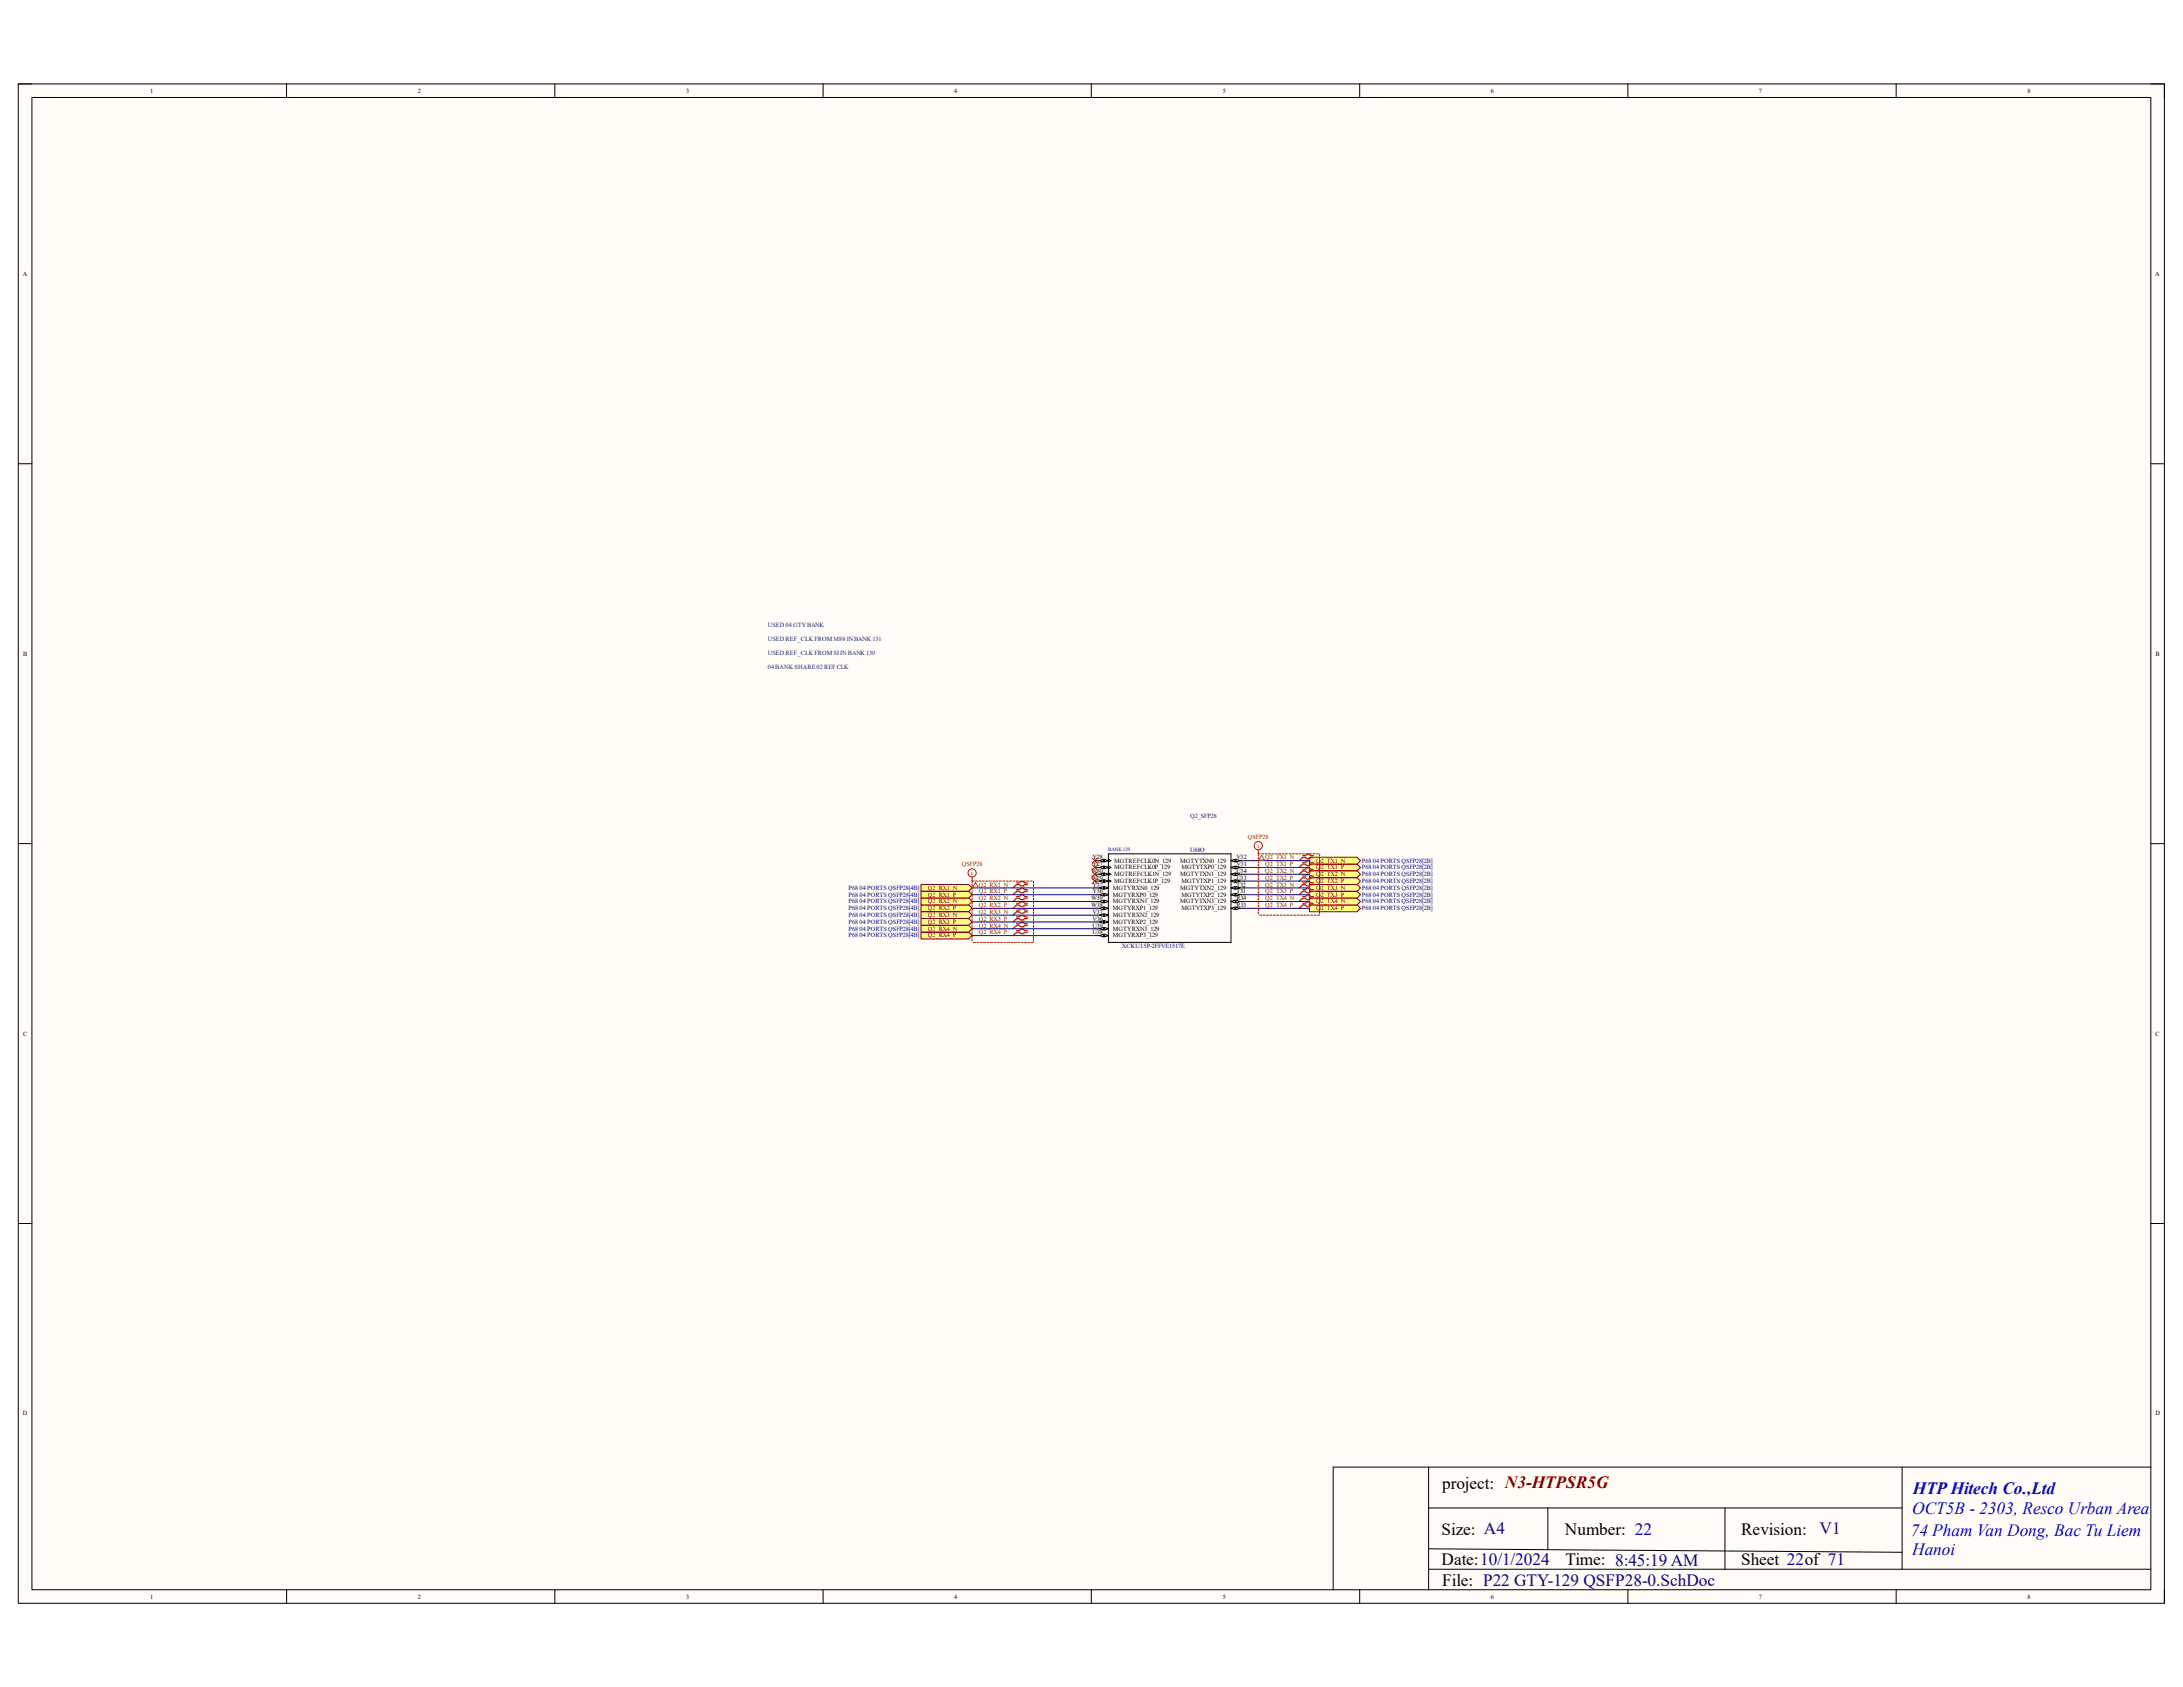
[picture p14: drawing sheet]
<svg xmlns="http://www.w3.org/2000/svg" width="279mm" height="216mm" viewBox="0 0 279 216" stroke-linecap="round" stroke-linejoin="round" font-family="sans-serif">
<defs><g id="words">
<g font-size="2.2">
<text x="184.6" y="190.6">project: N3-HTPSR5G</text>
<text x="184.5" y="196.4">Size: A4</text>
<text x="200.3" y="196.4">Number: 22</text>
<text x="222.8" y="196.4">Revision:</text>
<text x="184.5" y="200.3">Date:10/1/2024</text>
<text x="184.6" y="202.9">File: P22 GTY-129 QSFP28-0.SchDoc</text>
<text x="200.4" y="200.3">Time: 8:45:19 AM</text>
<text x="222.8" y="200.3">Sheet 22of 71</text>
</g>
<g font-size="2.2" fill="#00f">
<text x="244.8" y="191.2">HTP Hitech Co.,Ltd</text>
<text x="244.6" y="196.5">74 Pham Van Dong, Bac Tu Liem</text>
<text x="244.7" y="193.8">OCT5B - 2303, Resco Urban Area</text>
<text x="244.7" y="199.1">Hanoi</text>
</g>
<text font-size="2.2" fill="#000080" x="232.9" y="196.3">V1</text>
<g font-size=".8">
<text x="19.2" y="11.9">1</text>
<text x="53.5" y="11.9">2</text>
<text x="87.8" y="11.9">3</text>
<text x="122.1" y="11.9">4</text>
<text x="156.5" y="11.9">5</text>
<text x="190.8" y="11.9">6</text>
<text x="225.1" y="11.9">7</text>
<text x="259.5" y="11.9">8</text>
<text x="2.9" y="35.3">A</text>
<text x="275.8" y="35.3">A</text>
<text x="3" y="83.9">B</text>
<text x="275.9" y="83.9">B</text>
<text x="139.7" y="112.6">W29</text>
<text x="139.7" y="111.7">W30</text>
<text x="139.8" y="113.5">Y37</text>
<text x="139.8" y="110.8">Y27</text>
<text x="139.8" y="110">Y28</text>
<text x="142.5" y="113.9">MGTYRXN0_129</text>
<text x="142.6" y="113">MGTREFCLK1P_129</text>
<text x="142.6" y="112.1">MGTREFCLK1N_129</text>
<text x="142.6" y="111.3">MGTREFCLK0P_129</text>
<text x="142.6" y="110.4">MGTREFCLK0N_129</text>
<text x="151" y="113.9">MGTYTXN2_129</text>
<text x="151" y="112.1">MGTYTXN1_129</text>
<text x="151" y="110.4">MGTYTXN0_129</text>
<text x="151.2" y="113">MGTYTXP1_129</text>
<text x="151.2" y="111.3">MGTYTXP0_129</text>
<text x="158.2" y="113.5">T32</text>
<text x="158.2" y="112.6">U33</text>
<text x="158.2" y="111.7">U34</text>
<text x="158.2" y="110.8">V31</text>
<text x="158.2" y="110">V32</text>
<text x="139.7" y="116.1">W38</text>
<text x="139.7" y="115.2">W39</text>
<text x="139.8" y="119.5">U38</text>
<text x="139.8" y="118.7">U39</text>
<text x="139.8" y="117.8">V36</text>
<text x="139.8" y="116.9">V37</text>
<text x="139.8" y="114.3">Y36</text>
<text x="142.5" y="120">MGTYRXP3_129</text>
<text x="142.5" y="119.1">MGTYRXN3_129</text>
<text x="142.5" y="118.2">MGTYRXP2_129</text>
<text x="142.5" y="117.4">MGTYRXN2_129</text>
<text x="142.5" y="116.5">MGTYRXP1_129</text>
<text x="142.5" y="115.6">MGTYRXN1_129</text>
<text x="142.5" y="114.8">MGTYRXP0_129</text>
<text x="151" y="115.6">MGTYTXN3_129</text>
<text x="151.2" y="116.5">MGTYTXP3_129</text>
<text x="151.2" y="114.8">MGTYTXP2_129</text>
<text x="158.2" y="116.1">R33</text>
<text x="158.2" y="115.2">R34</text>
<text x="158.2" y="114.3">T31</text>
<text x="3" y="132.5">C</text>
<text x="275.9" y="132.5">C</text>
<text x="2.9" y="181.1">D</text>
<text x="275.9" y="181.1">D</text>
<text x="19.2" y="204.6">1</text>
<text x="53.5" y="204.6">2</text>
<text x="87.8" y="204.6">3</text>
<text x="122.1" y="204.6">4</text>
<text x="156.5" y="204.6">5</text>
<text x="190.8" y="204.6">6</text>
<text x="225.1" y="204.6">7</text>
<text x="259.5" y="204.6">8</text>
</g>
<g font-size=".8" fill="#073763">
<text x="98.3" y="80.3">USED 04 GTY BANK</text>
<text x="98.3" y="82">USED REF_CLK FROM M88 IN BANK 131</text>
<text x="98.3" y="83.8">USED REF_CLK FROM SI IN BANK 130</text>
<text x="98.3" y="85.6">04 BANK SHARE 02 REF CLK</text>
<text x="152.3" y="104.7">Q2_SFP28</text>
</g>
<g font-size=".8" fill="#f00">
<text x="159.7" y="107.4">QSFP28</text>
<text x="123.1" y="110.8">QSFP28</text>
<text x="124.3" y="112">i</text>
<text x="161" y="108.5">i</text>
</g>
<g font-size=".8" fill="#000080">
<text x="108.6" y="113.9">P68 04 PORTS QSFP28[4B]</text>
<text x="152.3" y="109.1">U68O</text>
<text x="174.3" y="111.3">P68 04 PORTS QSFP28[2B]</text>
<text x="174.3" y="110.4">P68 04 PORTS QSFP28[2B]</text>
<text x="174.3" y="113">P68 04 PORTS QSFP28[2B]</text>
<text x="174.3" y="112.1">P68 04 PORTS QSFP28[2B]</text>
<text x="174.3" y="113.9">P68 04 PORTS QSFP28[2B]</text>
<text x="108.6" y="114.8">P68 04 PORTS QSFP28[4B]</text>
<text x="108.6" y="116.5">P68 04 PORTS QSFP28[4B]</text>
<text x="108.6" y="115.6">P68 04 PORTS QSFP28[4B]</text>
<text x="108.6" y="118.2">P68 04 PORTS QSFP28[4B]</text>
<text x="108.6" y="117.4">P68 04 PORTS QSFP28[4B]</text>
<text x="108.6" y="120">P68 04 PORTS QSFP28[4B]</text>
<text x="108.6" y="119.1">P68 04 PORTS QSFP28[4B]</text>
<text x="174.3" y="114.8">P68 04 PORTS QSFP28[2B]</text>
<text x="174.3" y="116.5">P68 04 PORTS QSFP28[2B]</text>
<text x="174.3" y="115.6">P68 04 PORTS QSFP28[2B]</text>
<text x="143.6" y="121.3">XCKU15P-2FFVE1517E</text>
</g>
<g font-size=".8" fill="#800000">
<text x="118.7" y="113.9">Q2_RX1_N</text>
<text x="125.3" y="113.5">Q2_RX1_N</text>
<text x="161.9" y="110">Q2_TX1_N</text>
<text x="161.9" y="110.8">Q2_TX1_P</text>
<text x="161.9" y="112.6">Q2_TX2_P</text>
<text x="161.9" y="111.7">Q2_TX2_N</text>
<text x="161.9" y="113.5">Q2_TX3_N</text>
<text x="168.4" y="111.3">Q2_TX1_P</text>
<text x="168.4" y="110.4">Q2_TX1_N</text>
<text x="168.4" y="113">Q2_TX2_P</text>
<text x="168.4" y="112.1">Q2_TX2_N</text>
<text x="168.4" y="113.9">Q2_TX3_N</text>
<text x="118.7" y="114.8">Q2_RX1_P</text>
<text x="118.7" y="116.5">Q2_RX2_P</text>
<text x="118.7" y="115.6">Q2_RX2_N</text>
<text x="118.7" y="118.2">Q2_RX3_P</text>
<text x="118.7" y="117.4">Q2_RX3_N</text>
<text x="118.7" y="120">Q2_RX4_P</text>
<text x="118.7" y="119.1">Q2_RX4_N</text>
<text x="125.3" y="114.3">Q2_RX1_P</text>
<text x="125.3" y="116.1">Q2_RX2_P</text>
<text x="125.3" y="115.2">Q2_RX2_N</text>
<text x="125.3" y="116.9">Q2_RX3_N</text>
<text x="125.3" y="117.8">Q2_RX3_P</text>
<text x="125.3" y="118.7">Q2_RX4_N</text>
<text x="125.3" y="119.5">Q2_RX4_P</text>
<text x="161.9" y="114.3">Q2_TX3_P</text>
<text x="161.9" y="116.1">Q2_TX4_P</text>
<text x="161.9" y="115.2">Q2_TX4_N</text>
<text x="168.4" y="114.8">Q2_TX3_P</text>
<text x="168.4" y="116.5">Q2_TX4_P</text>
<text x="168.4" y="115.6">Q2_TX4_N</text>
</g>
<text font-size=".6" fill="#000080" x="141.8" y="109">BANK 129</text>
</g></defs>
<path d="M2.3 10.7h274.7v194.5h-274.7z" fill-rule="evenodd" fill="#fffcf8"/>
<path d="M2.3 10.7h274.7v194.5h-274.7z" fill="none" stroke="#000" stroke-width=".13"/>
<path d="M4.1 12.5h271.2v191h-271.2z" fill-rule="evenodd" fill="#fffcf8"/>
<g fill="none" stroke="#000" stroke-width=".13">
<path d="M2.3 10.7h1.8M4.1 12.5h271.2v191h-271.2zM36.7 10.7v1.8M71 10.7v1.8M105.3 10.7v1.8M139.7 10.7v1.8M174 10.7v1.8M208.4 10.7v1.8M242.7 10.7v1.8M275.3 10.7h1.7v1.8M2.3 59.3h1.8M275.3 59.4h1.7"/>
<path d="M2.3 108h1.8M275.3 108h1.7M2.3 156.6h1.8M275.3 156.6h1.7M36.7 203.5v1.7M71 203.5v1.7M105.3 203.5v1.7M139.7 203.5v1.7M174 203.5v1.7M208.4 203.5v1.7M242.7 203.5v1.7M277 203.5v1.7"/>
</g>
<g fill="#fff">
<path d="M124.4 112.8h7.9v7.8h-7.9z" fill-rule="evenodd"/>
<path d="M161 109.3h7.9v7.8h-7.9z" fill-rule="evenodd"/>
</g>
<path d="M182.8 187.8v15.7M182.8 193h60.6M182.8 198.2l60.6 .5M198.1 193v5.3M220.8 193v7.8M243.4 187.8v13M275.3 187.8h-104.7v15.7M182.8 200.8h92.5" fill="none" stroke="#000" stroke-width=".13"/>
<path d="M117.9 114.1h6.1l.4 .4-.4 .4h-6.1z" fill-rule="evenodd" fill="#ffff80"/>
<path d="M117.9 114.1h6.1l.4 .4-.4 .4h-6.1z" fill="none" stroke="#800000" stroke-width=".13"/>
<path d="M117.9 113.2h6.1l.4 .4-.4 .5h-6.1z" fill-rule="evenodd" fill="#ffff80"/>
<path d="M117.9 113.2h6.1l.4 .4-.4 .5h-6.1z" fill="none" stroke="#800000" stroke-width=".13"/>
<path d="M117.9 115.8h6.1l.4 .4-.4 .5h-6.1z" fill-rule="evenodd" fill="#ffff80"/>
<path d="M117.9 115.8h6.1l.4 .4-.4 .5h-6.1z" fill="none" stroke="#800000" stroke-width=".13"/>
<path d="M117.9 114.9h6.1l.4 .5-.4 .4h-6.1z" fill-rule="evenodd" fill="#ffff80"/>
<path d="M117.9 114.9h6.1l.4 .5-.4 .4h-6.1z" fill="none" stroke="#800000" stroke-width=".13"/>
<path d="M117.9 117.6h6.1l.4 .4-.4 .4h-6.1z" fill-rule="evenodd" fill="#ffff80"/>
<path d="M117.9 117.6h6.1l.4 .4-.4 .4h-6.1z" fill="none" stroke="#800000" stroke-width=".13"/>
<path d="M117.9 116.7h6.1l.4 .4-.4 .5h-6.1z" fill-rule="evenodd" fill="#ffff80"/>
<path d="M117.9 116.7h6.1l.4 .4-.4 .5h-6.1z" fill="none" stroke="#800000" stroke-width=".13"/>
<path d="M117.9 119.3h6.1l.4 .4-.4 .5h-6.1z" fill-rule="evenodd" fill="#ffff80"/>
<path d="M117.9 119.3h6.1l.4 .4-.4 .5h-6.1z" fill="none" stroke="#800000" stroke-width=".13"/>
<path d="M117.9 118.4h6.1l.4 .5-.4 .4h-6.1z" fill-rule="evenodd" fill="#ffff80"/>
<path d="M117.9 118.4h6.1l.4 .5-.4 .4h-6.1z" fill="none" stroke="#800000" stroke-width=".13"/>
<path d="M167.6 110.6h6.1l.4 .4-.4 .5h-6.1z" fill-rule="evenodd" fill="#ffff80"/>
<path d="M167.6 110.6h6.1l.4 .4-.4 .5h-6.1z" fill="none" stroke="#800000" stroke-width=".13"/>
<path d="M167.6 109.7h6.1l.4 .4-.4 .5h-6.1z" fill-rule="evenodd" fill="#ffff80"/>
<path d="M167.6 109.7h6.1l.4 .4-.4 .5h-6.1z" fill="none" stroke="#800000" stroke-width=".13"/>
<path d="M167.6 112.3h6.1l.4 .5-.4 .4h-6.1z" fill-rule="evenodd" fill="#ffff80"/>
<path d="M167.6 112.3h6.1l.4 .5-.4 .4h-6.1z" fill="none" stroke="#800000" stroke-width=".13"/>
<path d="M167.6 111.5h6.1l.4 .4-.4 .4h-6.1z" fill-rule="evenodd" fill="#ffff80"/>
<path d="M167.6 111.5h6.1l.4 .4-.4 .4h-6.1z" fill="none" stroke="#800000" stroke-width=".13"/>
<path d="M167.6 114.1h6.1l.4 .4-.4 .4h-6.1z" fill-rule="evenodd" fill="#ffff80"/>
<path d="M167.6 114.1h6.1l.4 .4-.4 .4h-6.1z" fill="none" stroke="#800000" stroke-width=".13"/>
<path d="M167.6 113.2h6.1l.4 .4-.4 .5h-6.1z" fill-rule="evenodd" fill="#ffff80"/>
<path d="M167.6 113.2h6.1l.4 .4-.4 .5h-6.1z" fill="none" stroke="#800000" stroke-width=".13"/>
<path d="M167.6 115.8h6.1l.4 .4-.4 .5h-6.1z" fill-rule="evenodd" fill="#ffff80"/>
<path d="M167.6 115.8h6.1l.4 .4-.4 .5h-6.1z" fill="none" stroke="#800000" stroke-width=".13"/>
<path d="M167.6 114.9h6.1l.4 .5-.4 .4h-6.1z" fill-rule="evenodd" fill="#ffff80"/>
<path d="M167.6 114.9h6.1l.4 .5-.4 .4h-6.1z" fill="none" stroke="#800000" stroke-width=".13"/>
<g fill="none" stroke="#d0a19e" stroke-width=".13">
<path d="M130.2 113.9h.3l.2-.1h.3l.2 .1h.4M130.2 113.1h.3l.2-.2h.3l.2 .2h.4M130.2 115.7h.3l.2-.2h.3l.2 .2h.4M130.2 114.8h.3l.2-.2h.3l.2 .2h.4M130.2 117.4h.3l.2-.1h.3l.2 .1h.4M130.2 116.6h.3l.2-.2h.3l.2 .2h.4M130.2 119.2h.3l.2-.2h.3l.2 .2h.4M130.2 118.3h.3l.2-.2h.3l.2 .2h.4M131.6 114.2h-.4l-.2 .1h-.3l-.2-.1h-.3l-.5 .3M131.6 113.3h-.4l-.2 .2h-.3l-.2-.2h-.3l-.5 .3M131.6 115.9h-.4l-.2 .2h-.3l-.2-.2h-.3l-.5 .3M131.6 115h-.4l-.2 .2h-.3l-.2-.2h-.3l-.5 .4"/>
<path d="M131.6 117.6h-.4l-.2 .2h-.3l-.2-.2h-.3l-.5 .4M131.6 116.8h-.4l-.2 .1h-.3l-.2-.1h-.3l-.5 .3M131.6 119.4h-.4l-.2 .2h-.3l-.2-.2h-.3l-.5 .3M131.6 118.5h-.4l-.2 .2h-.3l-.2-.2h-.3l-.5 .4M166.8 110.4h.3l.2-.1h.4l.1 .1h.4M166.8 109.6h.3l.2-.2h.4l.1 .2h.4M166.8 112.2h.3l.2-.2h.4l.1 .2h.4M166.8 111.3h.3l.2-.2h.4l.1 .2h.4M166.8 113.9h.3l.2-.1h.4l.1 .1h.4M166.8 113.1h.3l.2-.2h.4l.1 .2h.4M166.8 115.7h.3l.2-.2h.4l.1 .2h.4M166.8 114.8h.3l.2-.2h.4l.1 .2h.4"/>
<path d="M168.2 110.7h-.4l-.1 .1h-.4l-.2-.1h-.3l-.5 .3M168.2 109.8h-.4l-.1 .2h-.4l-.2-.2h-.3l-.5 .3M168.2 112.4h-.4l-.1 .2h-.4l-.2-.2h-.3l-.5 .4M168.2 111.5h-.4l-.1 .2h-.4l-.2-.2h-.3l-.5 .4M168.2 114.2h-.4l-.1 .1h-.4l-.2-.1h-.3l-.5 .3M168.2 113.3h-.4l-.1 .2h-.4l-.2-.2h-.3l-.5 .3M168.2 115.9h-.4l-.1 .2h-.4l-.2-.2h-.3l-.5 .3M168.2 115h-.4l-.1 .2h-.4l-.2-.2h-.3l-.5 .4"/>
</g>
<g fill="none" stroke="#f00" stroke-width=".13">
<path d="M130.1 113.9h.3l.2-.2h.4l.1 .2h.4M130.1 113h.3l.2-.2h.4l.1 .2h.4M130.1 115.6h.3l.2-.2h.4l.1 .2h.4M130.1 114.7h.3l.2-.2h.4l.1 .2h.4M130.1 117.3h.3l.2-.1h.4l.1 .1h.4M130.1 116.5h.3l.2-.2h.4l.1 .2h.4M130.1 119.1h.3l.2-.2h.4l.1 .2h.4M130.1 118.2h.3l.2-.2h.4l.1 .2h.4M131.5 114.1h-.4l-.1 .1h-.4l-.2-.1h-.3l-.4 .4M131.5 113.2h-.4l-.1 .2h-.4l-.2-.2h-.3l-.4 .4M131.5 115.8h-.4l-.1 .2h-.4l-.2-.2h-.3l-.4 .4M131.5 114.9h-.4l-.1 .2h-.4l-.2-.2h-.3l-.4 .5"/>
<path d="M131.5 117.6h-.4l-.1 .1h-.4l-.2-.1h-.3l-.4 .4M131.5 116.7h-.4l-.1 .2h-.4l-.2-.2h-.3l-.4 .4M131.5 119.3h-.4l-.1 .2h-.4l-.2-.2h-.3l-.4 .4M131.5 118.4h-.4l-.1 .2h-.4l-.2-.2h-.3l-.4 .5M166.7 110.4h.4l.1-.2h.4l.2 .2h.3M166.7 109.5h.4l.1-.2h.4l.2 .2h.3M166.7 112.1h.4l.1-.2h.4l.2 .2h.3M166.7 111.2h.4l.1-.1h.4l.2 .1h.3M166.7 113.9h.4l.1-.2h.4l.2 .2h.3M166.7 113h.4l.1-.2h.4l.2 .2h.3M166.7 115.6h.4l.1-.2h.4l.2 .2h.3M166.7 114.7h.4l.1-.2h.4l.2 .2h.3"/>
<path d="M168.1 110.6h-.3l-.2 .2h-.4l-.1-.2h-.4l-.4 .4M168.1 109.7h-.3l-.2 .2h-.4l-.1-.2h-.4l-.4 .4M168.1 112.3h-.3l-.2 .2h-.4l-.1-.2h-.4l-.4 .5M168.1 111.5h-.3l-.2 .1h-.4l-.1-.1h-.4l-.4 .4M168.1 114.1h-.3l-.2 .1h-.4l-.1-.1h-.4l-.4 .4M168.1 113.2h-.3l-.2 .2h-.4l-.1-.2h-.4l-.4 .4M168.1 115.8h-.3l-.2 .2h-.4l-.1-.2h-.4l-.4 .4M168.1 114.9h-.3l-.2 .2h-.4l-.1-.2h-.4l-.4 .5"/>
</g>
<path d="M141.9 109.3h15.7v11.3h-15.7zM157.6 116.2h1.7" fill="none" stroke="#000" stroke-width=".13"/>
<path d="M157.6 116.2l.5-.1v.3z" fill="#f8fcff"/>
<path d="M157.6 116.2l.5-.1v.3z" fill="none" stroke="#000" stroke-width=".13"/>
<path d="M158.2 116.1l.5 .1-.5 .2z" fill="#f8fcff"/>
<path d="M157.6 115.4h1.7M158.2 116.1l.5 .1-.5 .2z" fill="none" stroke="#000" stroke-width=".13"/>
<path d="M157.6 115.4l.5-.2v.3z" fill="#f8fcff"/>
<path d="M157.6 115.4l.5-.2v.3z" fill="none" stroke="#000" stroke-width=".13"/>
<path d="M158.2 115.2l.5 .2-.5 .1z" fill="#f8fcff"/>
<path d="M157.6 114.5h1.7M158.2 115.2l.5 .2-.5 .1z" fill="none" stroke="#000" stroke-width=".13"/>
<path d="M157.6 114.5l.5-.2v.4z" fill="#f8fcff"/>
<path d="M157.6 114.5l.5-.2v.4z" fill="none" stroke="#000" stroke-width=".13"/>
<path d="M158.2 114.3l.5 .2-.5 .2z" fill="#f8fcff"/>
<path d="M157.6 113.6h1.7M158.2 114.3l.5 .2-.5 .2z" fill="none" stroke="#000" stroke-width=".13"/>
<path d="M157.6 113.6l.5-.1v.3z" fill="#f8fcff"/>
<path d="M157.6 113.6l.5-.1v.3z" fill="none" stroke="#000" stroke-width=".13"/>
<path d="M158.2 113.5l.5 .1-.5 .2z" fill="#f8fcff"/>
<path d="M157.6 112.8h1.7M158.2 113.5l.5 .1-.5 .2z" fill="none" stroke="#000" stroke-width=".13"/>
<path d="M157.6 112.8l.5-.2v.3z" fill="#f8fcff"/>
<path d="M157.6 112.8l.5-.2v.3z" fill="none" stroke="#000" stroke-width=".13"/>
<path d="M158.2 112.6l.5 .2-.5 .1z" fill="#f8fcff"/>
<path d="M157.6 111.9h1.7M158.2 112.6l.5 .2-.5 .1z" fill="none" stroke="#000" stroke-width=".13"/>
<path d="M157.6 111.9l.5-.2v.4z" fill="#f8fcff"/>
<path d="M157.6 111.9l.5-.2v.4z" fill="none" stroke="#000" stroke-width=".13"/>
<path d="M158.2 111.7l.5 .2-.5 .2z" fill="#f8fcff"/>
<path d="M157.6 111h1.7M158.2 111.7l.5 .2-.5 .2z" fill="none" stroke="#000" stroke-width=".13"/>
<path d="M157.6 111l.5-.2v.4z" fill="#f8fcff"/>
<path d="M157.6 111l.5-.2v.4z" fill="none" stroke="#000" stroke-width=".13"/>
<path d="M158.2 110.8l.5 .2-.5 .2z" fill="#f8fcff"/>
<path d="M157.6 110.1h1.7M158.2 110.8l.5 .2-.5 .2z" fill="none" stroke="#000" stroke-width=".13"/>
<path d="M157.6 110.1l.5-.1v.3z" fill="#f8fcff"/>
<path d="M157.6 110.1l.5-.1v.3z" fill="none" stroke="#000" stroke-width=".13"/>
<path d="M158.2 110l.5 .1-.5 .2z" fill="#f8fcff"/>
<path d="M140.1 119.7h1.8M158.2 110l.5 .1-.5 .2z" fill="none" stroke="#000" stroke-width=".13"/>
<path d="M141.3 119.6l.6 .1-.6 .2z" fill="#f8fcff"/>
<path d="M141.3 119.6l.6 .1-.6 .2z" fill="none" stroke="#000" stroke-width=".13"/>
<path d="M140.7 119.7l.6-.1v.3z" fill="#f8fcff"/>
<path d="M140.1 118.9h1.8M140.7 119.7l.6-.1v.3z" fill="none" stroke="#000" stroke-width=".13"/>
<path d="M141.3 118.7l.6 .2-.6 .1z" fill="#f8fcff"/>
<path d="M141.3 118.7l.6 .2-.6 .1z" fill="none" stroke="#000" stroke-width=".13"/>
<path d="M140.7 118.9l.6-.2v.3z" fill="#f8fcff"/>
<path d="M140.1 118h1.8M140.7 118.9l.6-.2v.3z" fill="none" stroke="#000" stroke-width=".13"/>
<path d="M141.3 117.8l.6 .2-.6 .2z" fill="#f8fcff"/>
<path d="M141.3 117.8l.6 .2-.6 .2z" fill="none" stroke="#000" stroke-width=".13"/>
<path d="M140.7 118l.6-.2v.4z" fill="#f8fcff"/>
<path d="M140.1 117.1h1.8M140.7 118l.6-.2v.4z" fill="none" stroke="#000" stroke-width=".13"/>
<path d="M141.3 116.9l.6 .2-.6 .2z" fill="#f8fcff"/>
<path d="M141.3 116.9l.6 .2-.6 .2z" fill="none" stroke="#000" stroke-width=".13"/>
<path d="M140.7 117.1l.6-.2v.4z" fill="#f8fcff"/>
<path d="M140.1 116.2h1.8M140.7 117.1l.6-.2v.4z" fill="none" stroke="#000" stroke-width=".13"/>
<path d="M141.3 116.1l.6 .1-.6 .2z" fill="#f8fcff"/>
<path d="M141.3 116.1l.6 .1-.6 .2z" fill="none" stroke="#000" stroke-width=".13"/>
<path d="M140.7 116.2l.6-.1v.3z" fill="#f8fcff"/>
<path d="M140.1 115.4h1.8M140.7 116.2l.6-.1v.3z" fill="none" stroke="#000" stroke-width=".13"/>
<path d="M141.3 115.2l.6 .2-.6 .1z" fill="#f8fcff"/>
<path d="M141.3 115.2l.6 .2-.6 .1z" fill="none" stroke="#000" stroke-width=".13"/>
<path d="M140.7 115.4l.6-.2v.3z" fill="#f8fcff"/>
<path d="M140.1 114.5h1.8M140.7 115.4l.6-.2v.3z" fill="none" stroke="#000" stroke-width=".13"/>
<path d="M141.3 114.3l.6 .2-.6 .2z" fill="#f8fcff"/>
<path d="M141.3 114.3l.6 .2-.6 .2z" fill="none" stroke="#000" stroke-width=".13"/>
<path d="M140.7 114.5l.6-.2v.4z" fill="#f8fcff"/>
<path d="M140.1 113.6h1.8M140.7 114.5l.6-.2v.4z" fill="none" stroke="#000" stroke-width=".13"/>
<path d="M141.3 113.5l.6 .1-.6 .2z" fill="#f8fcff"/>
<path d="M141.3 113.5l.6 .1-.6 .2z" fill="none" stroke="#000" stroke-width=".13"/>
<path d="M140.7 113.6l.6-.1v.3z" fill="#f8fcff"/>
<path d="M140.1 112.8h1.8M140.7 113.6l.6-.1v.3z" fill="none" stroke="#000" stroke-width=".13"/>
<path d="M141.3 112.6l.6 .2-.6 .1z" fill="#f8fcff"/>
<path d="M141.3 112.6l.6 .2-.6 .1z" fill="none" stroke="#000" stroke-width=".13"/>
<path d="M140.7 112.8l.6-.2v.3z" fill="#f8fcff"/>
<path d="M140.1 111.9h1.8M140.7 112.8l.6-.2v.3zM141.9 112.6l.3 .2-.3 .1" fill="none" stroke="#000" stroke-width=".13"/>
<path d="M141.3 111.7l.6 .2-.6 .2z" fill="#f8fcff"/>
<path d="M141.3 111.7l.6 .2-.6 .2z" fill="none" stroke="#000" stroke-width=".13"/>
<path d="M140.7 111.9l.6-.2v.4z" fill="#f8fcff"/>
<path d="M140.1 111h1.8M140.7 111.9l.6-.2v.4zM141.9 111.7l.3 .2-.3 .2" fill="none" stroke="#000" stroke-width=".13"/>
<path d="M141.3 110.8l.6 .2-.6 .2z" fill="#f8fcff"/>
<path d="M141.3 110.8l.6 .2-.6 .2z" fill="none" stroke="#000" stroke-width=".13"/>
<path d="M140.7 111l.6-.2v.4z" fill="#f8fcff"/>
<path d="M140.1 110.1h1.8M140.7 111l.6-.2v.4zM141.9 110.8l.3 .2-.3 .2" fill="none" stroke="#000" stroke-width=".13"/>
<path d="M141.3 110l.6 .1-.6 .2z" fill="#f8fcff"/>
<path d="M141.3 110l.6 .1-.6 .2z" fill="none" stroke="#000" stroke-width=".13"/>
<path d="M140.7 110.1l.6-.1v.3z" fill="#f8fcff"/>
<path d="M140.7 110.1l.6-.1v.3zM141.9 110l.3 .1-.3 .2" fill="none" stroke="#000" stroke-width=".13"/>
<g fill="none" stroke="#000080" stroke-width=".13">
<path d="M124.4 119.7h15.7M124.4 118.9h15.7M124.4 118h15.7M124.4 117.1h15.7M124.4 116.2h15.7M124.4 115.4h15.7M124.4 114.5h15.7M124.4 113.6h15.7M159.3 116.2h8.3M159.3 115.4h8.3M159.3 114.5h8.3M159.3 113.6h8.3"/>
<path d="M159.3 112.8h8.3M159.3 111.9h8.3M159.3 111h8.3M159.3 110.1h8.3"/>
</g>
<g fill="none" stroke="#f00" stroke-width=".13">
<path d="M124.4 112.8h.3M124.4 112.2v.8M124.4 113.2v.3M124.4 113.6v.3M124.4 114.1v.2M124.4 114.5v.3M124.4 114.9v.3M124.4 115.4v.2M124.4 115.8v.3M124.4 116.2v.3M124.4 116.7v.3M124.4 117.1v.3"/>
<path d="M124.4 117.6v.2M124.4 118v.3M124.4 118.4v.3M124.4 118.9v.2M124.4 119.3v.3M124.4 119.7v.3M124.9 112.8h.2M125.3 112.8h.3M125.7 112.8h.3M126.2 112.8h.2M126.6 112.8h.3M127 112.8h.3"/>
<path d="M127.5 112.8h.2M127.9 112.8h.3M128.3 112.8h.3M128.8 112.8h.3M129.2 112.8h.3M129.7 112.8h.2M130.1 112.8h.3M130.5 112.8h.3M131 112.8h.2M131.4 112.8h.3M131.8 112.8h.3M132.3 112.8v.2"/>
<path d="M132.3 113.2v.3M132.3 113.6v.3M132.3 114.1v.2M132.3 114.5v.3M132.3 114.9v.3M132.3 115.4v.2M132.3 115.8v.3M132.3 116.2v.3M132.3 116.7v.3M132.3 117.1v.3M132.3 117.6v.2M132.3 118v.3"/>
<path d="M132.3 118.4v.3M132.3 118.9v.2M132.3 119.3v.3M132.3 119.7v.3M139.8 109.8l.7 .7M139.8 110.7l.7 .7M139.8 111.5l.7 .7M139.8 112.4l.7 .7M140.5 109.8l-.7 .7M140.5 110.7l-.7 .7M140.5 111.5l-.7 .7M140.5 112.4l-.7 .7"/>
<path d="M161 109.3h.3M161 108.7v.8M161 109.7v.3M161 110.1v.3M161 110.6v.2M161 111v.3M161 111.5v.2M161 111.9v.3M161 112.3v.3M161 112.8v.2M161 113.2v.3M161 113.6v.3"/>
<path d="M161 114.1v.2M161 114.5v.3M161 114.9v.3M161 115.4v.2M161 115.8v.3M161 116.2v.3M161 116.7v.3M161.2 117.1h.3M161.5 109.3h.3M161.6 117.1h.3M161.9 109.3h.3M162.1 117.1h.3"/>
<path d="M162.4 109.3h.2M162.5 117.1h.3M162.8 109.3h.3M163 117.1h.2M163.2 109.3h.3M163.4 117.1h.3M163.7 109.3h.2M163.8 117.1h.3M164.1 109.3h.3M164.3 117.1h.2M164.5 109.3h.3M164.7 117.1h.3"/>
<path d="M165 109.3h.2M165.1 117.1h.3M165.4 109.3h.3M165.6 117.1h.2M165.8 109.3h.3M166 117.1h.3M166.3 109.3h.2M166.4 117.1h.3M166.7 109.3h.3M166.9 117.1h.2M167.1 109.3h.3M167.3 117.1h.3"/>
<path d="M167.6 109.3h.3M167.7 117.1h.3M168 109.3h.3M168.2 117.1h.3M168.5 109.3h.2M168.6 117.1h.3M168.9 109.3v.2M168.9 109.7v.3M168.9 110.1v.3M168.9 110.6v.2M168.9 111v.3M168.9 111.5v.2"/>
<path d="M168.9 111.9v.3M168.9 112.3v.3M168.9 112.8v.2M168.9 113.2v.3M168.9 113.6v.3M168.9 114.1v.2M168.9 114.5v.3M168.9 114.9v.3M168.9 115.4v.2M168.9 115.8v.3M168.9 116.2v.3M168.9 116.7v.3"/>
<path d="M124.4 120.2v.2M124.6 120.6h.3M125 120.6h.3M125.5 120.6h.2M125.9 120.6h.3M126.3 120.6h.3M126.8 120.6h.2M127.2 120.6h.3M127.6 120.6h.3M128.1 120.6h.2M128.5 120.6h.3M128.9 120.6h.3"/>
<path d="M129.4 120.6h.3M129.8 120.6h.3M130.2 120.6h.3M130.7 120.6h.3M131.1 120.6h.3M131.6 120.6h.2M132 120.6h.3M132.3 120.2v.2"/>
<circle cx="124.4" cy="111.7" r=".52"/>
<circle cx="161" cy="108.2" r=".52"/>
</g>
<path d="M124.9 112.9l.3 .6h-.7zM161.5 109.4l.3 .7h-.7z" fill="none" stroke="#f33" stroke-width=".13"/>
<use href="#words"/>
</svg>
